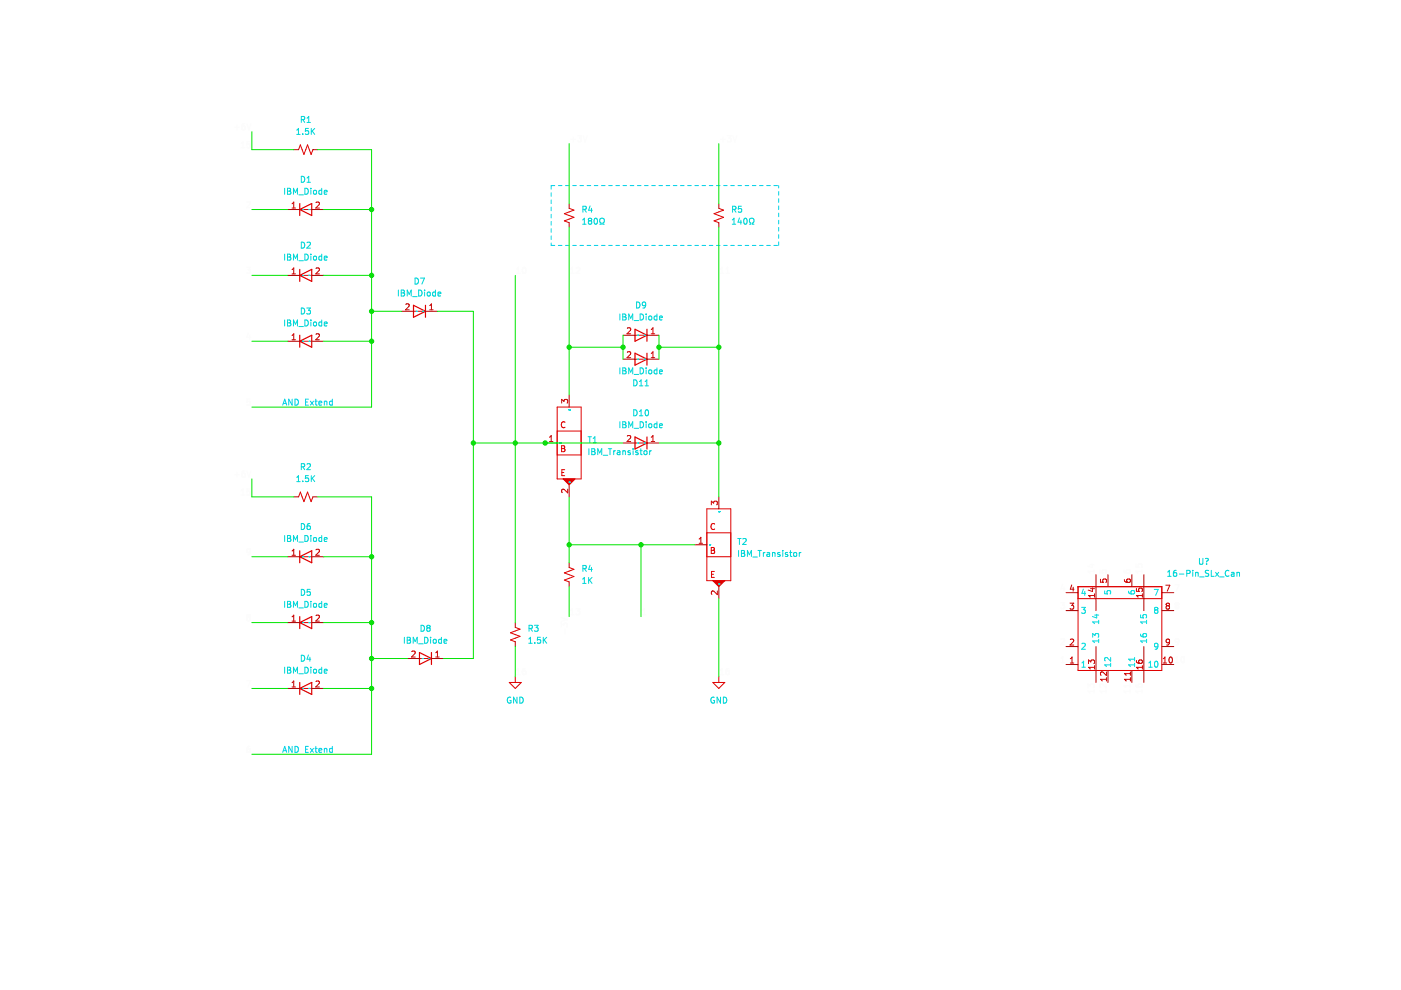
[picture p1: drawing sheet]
<svg xmlns="http://www.w3.org/2000/svg" width="297mm" height="210mm" viewBox="0 0 297 210" stroke-linecap="round" stroke-linejoin="round" font-family="sans-serif">
<path d="M.1 0h297v209.9h-297z" fill-rule="evenodd" fill="#fff" stroke="#fff" stroke-width=".21"/>
<g fill="none" stroke="#df0000" stroke-width=".21">
<path d="M63.3 31.7l.4-1 .7 2 .8-2 .8 2 .3-1M63.6 44.4h2.5M63.6 58.4h2.5M120.7 44.2l1 .4-2 .7 2 .8-2 .7 1 .4M152.4 44.2l1 .4-2 .7 2 .8-2 .7 1 .4M63.6 72.3h2.5M87.7 66h2.5M134.6 76.2h2.6M134.6 71.1h2.6M118.1 86.3h5.1v15.2h-5.1zM118.1 96.5h5.1M118.1 91.4h5.1"/>
<path d="M119.1 94.5h.4l.2 .2-.2 .4 .2 .1 .1 .3-.2 .3h-.5zM119.1 95.1h.4M119.7 99.6h-.6v1.2h.6M119.8 89.5a.56 .56 0 0 0-.8 .6 .56 .56 0 0 0 .8 .5M134.6 93.9h2.6M63.3 105.4l.4-1.1 .7 2.1 .8-2.1 .8 2.1 .3-1M63.6 118h2.5M119.1 100.2h.5M149.9 107.9h5v15.2h-5zM149.9 118h5M149.9 113h5M150.8 116.1h.4l.3 .2-.3 .4 .3 .1v.3l-.2 .2h-.5z"/>
<path d="M150.8 116.7h.4M151.5 111.1a.56 .56 0 0 0-.8 .5 .56 .56 0 0 0 .8 .6M63.6 132h2.5M88.9 139.6h2.6M109.2 133l1.1 .4-2.1 .8 2.1 .7-2.1 .8 1 .4M120.7 120.3l1 .4-2 .8 2 .7-2 .8 1 .4M150.9 121.8h.4M151.5 121.2h-.6v1.2h.6M228.6 124.4h17.7v17.8h-17.7zM228.6 126.9h17.7M63.6 146h2.5M108 144.7h2.5l-1.3 1.3z"/>
<path d="M109.2 143.4v1.3M151.1 144.7h2.6l-1.3 1.3zM152.4 143.4v1.3"/>
</g>
<g fill="none" stroke="#00d7d7" stroke-width=".21">
<path d="M60.3 39.9v1.3M61 39.9h.4l.2 .3-.2 .3 .2 .1 .1 .3-.3 .3h-.4zM62.9 28.5h.7M62.9 27.6l.4-.4v1.3M64.2 28.4v.1M64.6 39.9a.64 .64 0 0 1 .8 .7 .64 .64 0 0 1-.8 .6zM65.4 27.2h-.6l-.1 .6h.6l.1 .6-.2 .1-.5-.1M65.9 39.9v.1M66 27.2v1.3M66.2 27.8l.5 .7M66.7 27.2l-.7 .8M68.2 39.9v1.3"/>
<path d="M60.3 53.9v1.3M61 53.9h.4l.2 .2-.2 .4 .2 .1 .1 .3-.3 .3h-.4zM61 40.5h.4M61 54.5h.4M62.2 41.2v-1.3l.4 .9 .5-.9v1.3M62.2 55.2v-1.3l.4 .9 .5-.9v1.3M63.4 41.3h.9M63.4 55.3h.9M64.6 53.9a.64 .64 0 0 1 .8 .6 .64 .64 0 0 1-.8 .7zM65.9 40.3v.9M65.9 53.9v.1M65.9 54.3v.9"/>
<path d="M66.5 40.5l.2-.2 .4 .2-.1 .6h-.5zM66.5 54.4l.2-.1 .4 .1-.1 .7-.5-.1zM68.2 53.9v1.3M68.2 40.4l-.4-.1-.2 .3 .1 .5h.5M68.2 54.4l-.4-.1-.2 .2 .1 .6h.5M68.8 40.8l.6-.2-.1-.2-.4-.1-.1 .2v.6h.5M68.8 54.7l.6-.1-.1-.2-.4-.1-.1 .2v.6h.5M123.5 46.6l.4-.3v1.2M123.5 47.5h.8M125 46.8l-.3-.2 .3-.3h.2l.3 .2-.3 .3M125 46.8l-.3 .3v.2l.3 .2h.2l.3-.2v-.2l-.3-.3M125 46.8h.2"/>
<path d="M126.1 46.4l.1-.1a.68 .68 0 0 1 .5 .6 .68 .68 0 0 1-.5 .6l-.3-.4zM127.2 47.5h.3v-.2a.54 .54 0 0 1-.3-.7 .54 .54 0 0 1 .7-.3l.2 .6-.3 .4v.2h.3M155.3 47.5h.7M155.3 46.6l.3-.3v1.2M156.8 46.2l-.3 .9h.8M157.1 46.7v.8M157.8 46.4l.2-.1a.68 .68 0 0 1 .4 .6 .68 .68 0 0 1-.4 .6l-.3-.4zM158.9 47.5h.3v-.2a.54 .54 0 0 1-.3-.7 .54 .54 0 0 1 .8-.3l.2 .6-.3 .4v.2h.3M60.3 67.8v1.3M61 67.8h.4l.2 .3-.2 .4 .2 .1 .1 .3-.3 .2h-.4zM61 68.5h.4M62.2 69.1v-1.3l.4 1 .5-1v1.3"/>
<path d="M63.4 69.2h.9M64.6 67.8a.64 .64 0 0 1 .8 .7 .64 .64 0 0 1-.8 .6zM65.9 67.8v.2M65.9 68.3v.8M66.5 68.4l.2-.1 .4 .1-.1 .7-.5-.1zM68.2 67.8v1.3M68.2 68.3h-.4l-.2 .2 .1 .6h.5M68.8 68.7l.6-.1-.1-.3h-.4l-.1 .2v.6h.5M84.5 61.5v1.3M85.1 61.5h.4l.2 .2-.2 .4 .2 .1 .1 .3-.2 .3h-.5zM85.1 62.1h.4M86.3 62.8v-1.3l.5 .9 .4-.9v1.3"/>
<path d="M87.5 62.9h1M88.8 61.5a.64 .64 0 0 1 .7 .6 .64 .64 0 0 1-.7 .7zM90 61.5v.1M90 61.9v.9M90.6 62l.2-.1 .4 .1-.1 .7-.5-.1zM92.3 62l-.3-.1-.3 .3 .1 .5h.5M92.3 61.5v1.3M92.9 62.3l.6-.1-.1-.2-.4-.1-.1 .2v.6h.5M131.4 66.6v1.2M131.4 78v1.3M132 66.6h.5l.2 .2-.2 .4 .2 .1 .1 .3-.3 .2h-.5zM132 78h.5l.2 .2-.2 .4 .2 .1 .1 .3-.3 .3h-.5z"/>
<path d="M132 78.6h.5M132 67.2h.5M133.3 67.8v-1.2l.4 .9 .4-.9v1.2M133.3 79.3v-1.3l.4 .9 .4-.9v1.3M134.5 79.4h.9M134.5 68h.9M135.7 66.6a.64 .64 0 0 1 .8 .6 .64 .64 0 0 1-.8 .6zM135.7 78a.64 .64 0 0 1 .8 .6 .64 .64 0 0 1-.8 .7zM137 66.6v.1M137 67v.8M137 78v.1M137 78.4v.9"/>
<path d="M137.6 67.1l.2-.1 .3 .1v.7l-.5-.1zM137.6 78.5l.2-.1 .3 .1v.7l-.5-.1zM139.3 67.1l-.4-.1-.2 .2 .1 .6h.5M139.3 78.5l-.4-.1-.2 .3 .1 .5h.5M139.3 66.6v1.2M139.3 78v1.3M139.8 78.8l.6-.1v-.2l-.4-.1-.2 .2 .1 .6h.5M139.8 67.4l.6-.1v-.2l-.4-.1-.2 .2 .1 .6h.5M124.9 95.1v1.3M125.5 95.1h.4l.2 .3-.2 .3 .2 .2 .1 .3-.3 .2h-.4zM125.5 95.7h.4M126.7 96.4v-1.3l.5 .9 .4-.9v1.3"/>
<path d="M127.9 96.5h.9M129 95.1h.7M129.3 95.1v1.3M130.1 95.6v.8M130.5 95.6l-.4 .2M130.9 95.6h.5v.8M131.4 89.4v1.3M131.4 95.9l-.6 .2 .2 .3 .4-.1M132 89.4h.5l.2 .3-.2 .3 .2 .1 .1 .4-.3 .2h-.5zM132 90h.5M132.1 95.7l.4-.1 .1 .8M132.1 95.6v.8"/>
<path d="M133.3 90.7v-1.3l.4 .9 .4-.9v1.3M133.6 95.6h-.3l-.2 .1 .1 .2 .4 .1v.3h-.5M134.2 95.1v.2M134.2 95.6v.8M134.5 90.8h.9M135.3 95.6h-.3l-.2 .1v.2l.5 .1v.3h-.5M135.7 95.6h.5M135.7 89.4a.64 .64 0 0 1 .8 .7 .64 .64 0 0 1-.8 .6zM135.9 95.1v1.1l.3 .2M136.6 95.7l.2-.1 .3 .1v.6h-.5zM137 89.4v.1M137 89.8v.9"/>
<path d="M137.6 90l.2-.2 .3 .2v.6h-.5zM137.7 95.6v.8M138.1 95.6l-.4 .2M139.3 89.9l-.4-.1-.2 .3 .1 .5h.5M139.3 89.4v1.3M139.8 90.3l.6-.2v-.2l-.4-.1-.2 .2 .1 .6h.5M60.3 113.5v1.3M61 113.5h.4l.2 .3-.2 .3 .2 .2 .1 .3-.3 .2h-.4zM61 114.1h.4M62.2 114.8v-1.3l.4 .9 .5-.9v1.3M62.9 101.2l.4-.4v1.3M62.9 102.1h.7"/>
<path d="M63.4 114.9h.9M64.2 102v.1M64.6 113.5a.64 .64 0 0 1 .8 .7 .64 .64 0 0 1-.8 .6zM65.4 100.8h-.6l-.1 .7 .6-.1 .1 .6-.2 .1-.5-.1M65.9 113.5v.2M65.9 114v.8M66 100.8v1.3M66.2 101.4l.5 .7M66.5 114.1l.2-.1 .4 .1-.1 .6h-.5zM66.7 100.8l-.7 .8M68.2 113.5v1.3M68.2 114h-.4l-.2 .2 .1 .5h.5"/>
<path d="M68.8 114.4l.6-.1-.1-.3h-.4l-.1 .1v.6h.5M156.6 116.7v1.3M157.2 116.7h.4l.3 .3-.3 .3 .3 .1v.3l-.2 .3h-.5zM157.2 117.3h.4M158.5 118v-1.3l.4 .9 .4-.9v1.3M159.6 118.1h1M160.7 116.7h.7M161.1 116.7v1.3M161.8 117.1v.9M162.2 117.1l-.4 .3M162.6 117.2h.5l.1 .8M163.2 117.4l-.6 .3 .2 .3 .4-.1"/>
<path d="M163.8 117.3l.5-.1v.8M163.8 117.1v.9M165.4 117.2l-.3-.1-.2 .2v.2l.5 .1v.3h-.5M166 116.7v.1M166 117.1v.9M167 117.2l-.3-.1-.2 .2 .1 .2 .4 .1v.3h-.5M167.4 117.1h.5M167.6 116.7v1.1l.3 .2M168.3 117.3l.2-.2 .4 .2-.1 .6h-.5zM169.5 117.1v.9M169.8 117.1l-.3 .3M60.3 127.5v1.3"/>
<path d="M61 127.5h.4l.2 .2-.2 .4 .2 .1 .1 .3-.3 .3h-.4zM61 128.1h.4M62.2 128.8v-1.3l.4 .9 .5-.9v1.3M63.4 128.9h.9M64.6 127.5a.64 .64 0 0 1 .8 .6 .64 .64 0 0 1-.8 .7zM65.9 127.5v.1M65.9 127.9v.9M66.5 128l.2-.1 .4 .1-.1 .7h-.5zM68.2 127.5v1.3M68.2 128l-.4-.1-.2 .3 .1 .5h.5M68.8 128.3l.6-.1-.1-.2-.4-.1-.1 .2v.6h.5M85.7 135.1v1.3"/>
<path d="M86.3 135.1h.5l.2 .3-.2 .3 .2 .1 .1 .3-.3 .3h-.5zM86.3 135.7h.5M87.6 136.4v-1.3l.4 .9 .5-.9v1.3M88.8 136.5h.9M90 135.1a.64 .64 0 0 1 .8 .7 .64 .64 0 0 1-.8 .6zM91.3 135.1v.1M91.3 135.5v.9M91.9 135.7l.2-.2 .3 .2v.6h-.5zM93.6 135.6l-.4-.1-.2 .3 .1 .5h.5M93.6 135.1v1.3M94.1 136l.6-.2v-.2l-.4-.1-.2 .2 .1 .6h.5M112.1 136.4h.7"/>
<path d="M112.1 135.5l.4-.4v1.3M113.4 136.3v.1M114.6 135.1h-.6l-.1 .6h.6l.1 .6-.2 .1-.5-.1M115.2 135.1v1.3M115.4 135.7l.5 .7M115.9 135.1l-.7 .7M123.5 123.7h.8M123.5 122.8l.4-.4v1.3M124.8 122.4v1.3M125 123l.5 .7M125.5 122.4l-.7 .8M247.6 122.2h.7"/>
<path d="M247.6 121.3l.3-.4v1.3M249.4 120.9l-.4 .1-.2 .2v.8l.2 .2 .4-.1v-.6l-.4-.1-.2 .3M250 121.7h1M251.6 121.6l.6-.1 .1-.5-.7-.1v1.3M252.9 120.9v.1M252.9 121.4v.8M253.5 121.4v.8M253.5 121.5l.5-.1v.8M254.3 122.3h1M256.3 121h-.7v.4l.6 .3 .1 .3-.3 .2-.5-.1M256.8 120.9v1.3h.6M257.7 121.4l.7 .8"/>
<path d="M258.4 121.4l-.7 .8M258.6 122.3h.9M260.6 121a.56 .56 0 0 0-.8 .6 .56 .56 0 0 0 .8 .5M261.1 121.4h.5l.1 .8M261.7 121.7l-.7 .2 .2 .3 .5-.1M262.3 121.5l.4-.1 .1 .8M262.3 121.4v.8M60.3 141.5v1.2M61 141.5h.4l.2 .2-.2 .4 .2 .1 .1 .3-.3 .2h-.4zM61 142.1h.4M62.2 142.7v-1.2l.4 .9 .5-.9v1.2M63.4 142.9h.9"/>
<path d="M64.6 141.5a.64 .64 0 0 1 .8 .6 .64 .64 0 0 1-.8 .6zM65.9 141.5v.1M65.9 141.9v.8M66.5 142l.2-.1 .4 .1-.1 .7-.5-.1zM68.2 141.9h-.4l-.2 .2 .1 .6h.5M68.2 141.5v1.2M68.8 142.3l.6-.1-.1-.3h-.4l-.1 .2v.6h.5M108.3 147.9a.58 .58 0 0 0-.8 .6 .58 .58 0 0 0 .8 .5v-.5h-.2M109.6 147.8v1.3l-.7-1.3v1.3M110.2 147.8a.64 .64 0 0 1 .7 .6 .64 .64 0 0 1-.7 .7zM151.4 147.9a.58 .58 0 0 0-.7 .6 .58 .58 0 0 0 .8 .5v-.5h-.2M152.8 147.8v1.3l-.8-1.3v1.3"/>
<path d="M153.4 147.8a.64 .64 0 0 1 .7 .6 .64 .64 0 0 1-.7 .7z"/>
</g>
<g fill="none" stroke="#df0000" stroke-width=".25">
<path d="M63.6 43.2v2.5M63.6 57.1v2.6M63.6 44.4l2.5-1.2v2.5zM63.6 58.4l2.5-1.3v2.6zM63.6 71.1v2.5M63.6 72.3l2.5-1.2v2.5zM87.7 64.7l2.5 1.3-2.5 1.3zM90.2 64.7v2.6M134.6 69.8l2.6 1.3-2.6 1.2zM134.6 74.9l2.6 1.3-2.6 1.2zM137.2 69.8v2.5M137.2 74.9v2.5"/>
<path d="M134.6 92.7l2.6 1.2-2.6 1.3zM137.2 92.7v2.5M63.6 116.8v2.5M63.6 118l2.5-1.2v2.5zM63.6 130.7v2.6M63.6 132l2.5-1.3v2.6zM88.9 138.4l2.6 1.2-2.6 1.3zM91.5 138.4v2.5M63.6 144.7v2.5M63.6 146l2.5-1.3v2.5z"/>
</g>
<g fill="none" stroke="#a50000" stroke-width=".21">
<path d="M62.3 31.7h1M66.3 31.7h1.1M61 44.4h2.6M61 58.4h2.6M66.1 44.4h2.5M66.1 58.4h2.5M120.7 43.2v1M120.7 47.2v1M152.4 43.2v1M152.4 47.2v1M61 72.3h2.6M66.1 72.3h2.5"/>
<path d="M85.1 66h2.6M90.2 66h2.5M132.1 76.2h2.5M132.1 71.1h2.5M137.2 76.2h2.5M137.2 71.1h2.5M115.6 93.9h2.5M120.7 83.8v2.5M132.1 93.9h2.5M137.2 93.9h2.5M61 118h2.6M62.3 105.4h1"/>
<path d="M66.1 118h2.5M66.3 105.4h1.1M120.7 102.8v2.6M120.7 119.3v1M147.3 115.5h2.6M152.4 105.4v2.5M61 132h2.6M66.1 132h2.5M86.4 139.6h2.5M91.5 139.6h2.5M109.2 132v1M109.2 136.1v1"/>
<path d="M120.7 123.4v1M152.4 124.4v2.5M226 137.1h2.6M226 129.5h2.6M226 125.7h2.6M232.4 121.9v7.6M232.4 137.1v7.6M234.9 121.9v2.5M240 121.9v2.5M242.5 121.9v7.6M242.5 137.1v7.6M246.3 137.1h2.6"/>
<path d="M246.3 129.5h2.6M246.3 125.7h2.6M61 146h2.6M66.1 146h2.5M226 140.9h2.6M234.9 142.2v2.5M240 142.2v2.5M246.3 140.9h2.6"/>
</g>
<g fill="none" stroke="#00e7e7" stroke-width=".21">
<path d="M64.1 44.4h.1M64.1 58.4h.1M65.5 44.4h.1M65.5 58.4h.1M64.1 72.3h.1M65.5 72.3h.1M88.3 66h.1M89.6 66h.1M135.2 76.2h.1M135.2 71.1h.1M136.6 76.2h.1M136.6 71.1h.1"/>
<path d="M118.7 93.9h.1M120.7 86.9h.1M135.2 93.9h.1M136.6 93.9h.1M64.1 118h.1M65.5 118h.1M120.7 102.2h.1M150.4 115.5h.1M152.4 108.5h.1M64.1 132h.1M65.5 132h.1M89.5 139.6h.1"/>
<path d="M90.9 139.6h.1M152.4 123.8h.1M229.3 128.8h.8l-.4 .5 .3 .1v.5l-.1 .1-.6-.1M229.4 136.5l.5-.1 .2 .4-.8 .9h.8M229.7 124.9l-.3 .9h.8M230 125.4v.8M231.7 135.1v-.8l.5 .4 .1-.3h.5l.1 .2-.1 .5M232.1 130.4h.8M232.5 130.2v.8l-.9-.3M232.9 135.9h-1.2l.3 .4M232.9 131.5v.7M232.9 135.5v.8"/>
<path d="M232.9 131.9h-1.2l.3 .3M234.2 125.3v.6h.6v-.6h.6l.1 .2-.1 .4M235.5 139.4v.8l-.9-.8-.4 .2 .1 .5M239.3 125.3v.4l.3 .2h.7l.3-.2-.2-.4h-.6v.4l.2 .2M240.6 139.4v.7M240.6 139.8h-1.3l.4 .3M241.8 134.4l.1 .4 .2 .2h.8l.2-.2-.1-.4h-.6l-.1 .4 .3 .2M241.8 130.4v.6h.6v-.6h.6l.1 .1-.1 .5M243.1 135.9h-1.3l.4 .4M243.1 131.9h-1.3l.4 .3M243.1 131.5v.7M243.1 135.5v.8"/>
<path d="M244.7 125h.9l-.6 1.2M245 129.3l-.2-.2 .2-.3h.3l.2 .2-.2 .3M245 129.3l-.2 .3v.2l.2 .2h.3l.2-.2-.1-.4-.1-.1M245 129.3h.3M245.5 136.9l-.2 .3-.4-.1-.1-.6 .5-.1 .2 .2-.1 .8-.1 .2-.4 .1M64.1 146h.1M65.5 146h.1M229.4 141.5h.7M229.4 140.6l.3-.4v1.3M235.5 141h-1.3l.4 .3M235.5 140.6v.7M240.6 140.6v.7"/>
<path d="M240.6 141h-1.3l.4 .3M243.6 141.5h.7M243.6 140.6l.3-.4v1.3M244.9 140.3l.2-.1a.68 .68 0 0 1 .4 .6 .68 .68 0 0 1-.4 .7l-.3-.5z"/>
</g>
<g fill="none" stroke="#c70000" stroke-width=".21">
<path d="M61.9 43.2l.4-.4v1.3M61.9 57.2l.4-.4v1.3M61.9 44.1h.7M61.9 58.1h.7M67 43l.5-.2 .2 .4-.8 .9h.8M67 56.9l.5-.1 .2 .4-.8 .9h.8M61.9 71.1l.4-.3v1.2M61.9 72h.7M67 70.9l.5-.1 .2 .3-.8 .9h.8M86 64.5l.5-.1 .3 .4-.8 .9h.8M91.1 65.7h.7M91.1 64.8l.4-.4v1.3"/>
<path d="M133 69.6l.5-.1 .2 .4-.8 .9h.8M133 74.7l.5-.1 .2 .3-.8 .9h.8M138.1 70.8h.7M138.1 69.9l.3-.4v1.3M138.1 74.9l.3-.3v1.2M138.1 75.8h.7M116.5 93.6h.7M116.5 92.7l.4-.4v1.3M119.1 85.5v-.8l.5 .4 .1-.4h.5l.2 .2-.2 .6M133 92.5l.5-.2 .2 .4-.8 .9h.8M138.1 93.6h.7M138.1 92.7l.3-.4v1.3"/>
<path d="M61.9 116.8l.4-.3v1.2M61.9 117.7h.7M67 116.6l.5-.1 .2 .3-.8 .9h.8M120.4 103.7v.8l-1-.8-.3 .3 .1 .4M148.2 115.2h.8M148.2 114.3l.4-.4v1.3M150.8 107v-.7l.5 .4 .1-.4h.6l.1 .2-.1 .5M61.9 130.8l.4-.4v1.3M61.9 131.7h.7M67 130.5l.5-.1 .2 .4-.8 .9h.8M87.3 138.2l.5-.2 .2 .4-.8 .9h.8M92.4 139.3h.7"/>
<path d="M92.4 138.4l.3-.4v1.3M152.1 125.3v.8l-.9-.8-.4 .2 .1 .5M226.9 127.9h.8l-.5 .5 .4 .1v.5l-.2 .2-.5-.2M226.9 139.7l.4-.4v1.3M226.9 135.6l.5-.1 .3 .4-.8 .9h.8M227.2 124l-.3 .9h.8M227.5 124.5v.8M231.2 124.8h.9M231.6 124.6v.8l-.9-.3M232.1 125.9v.7M232.1 126.3h-1.3l.3 .3M233.3 122.8v.6l.6 .1v-.6l.6-.1 .1 .2-.1 .5"/>
<path d="M238.4 122.9l.1 .3 .2 .2 .7 .1 .3-.3-.2-.4-.6 .1v.3l.2 .3M240.9 124.8v.6h.6v-.6h.6l.1 .1-.1 .5M242.2 126.3h-1.3l.4 .3M242.2 125.9v.7M246.6 139.7l.4-.4v1.3M247.2 124.1h.8l-.5 1.2M247.5 128.4l-.3 .3v.2l.3 .3 .3-.1 .2-.2-.1-.4-.2-.1M247.5 128.4l-.3-.2 .3-.3h.2l.3 .2-.3 .3M247.5 128.4h.2M248 139.4l.1-.1a.68 .68 0 0 1 .5 .6 .68 .68 0 0 1-.5 .7l-.3-.5zM248 136l-.3 .3-.3-.1-.1-.6 .4-.1 .3 .2-.1 .8-.2 .2-.3 .1M61.9 145.7h.7"/>
<path d="M61.9 144.7l.4-.3v1.3M67 144.5l.5-.1 .2 .3-.8 1h.8M226.9 140.6h.8M230.8 140.7v-.8l.5 .4 .1-.3h.5l.2 .2-.2 .5M232.1 141.5h-1.3l.3 .4M232.1 141.1v.8M234.6 144h-1.3l.4 .4M234.6 142.5v.7l-.9-.7-.4 .2 .1 .5M234.6 143.7v.7M239.7 142.5v.7M239.7 143.7v.7M239.7 144h-1.3l.4 .4"/>
<path d="M239.7 142.8h-1.3l.4 .4M240.9 140l.1 .4 .2 .2h.8l.2-.2-.1-.4h-.6l-.1 .4 .3 .2M242.2 141.5h-1.3l.4 .4M242.2 141.1v.8M246.6 140.6h.8"/>
</g>
<g fill="none" stroke="#00d6d6" stroke-width=".21">
<path d="M63.9 25.4l.6-.1v-.5l-.6-.1v1.3M63.9 37.4a.64 .64 0 0 1 .7 .6 .64 .64 0 0 1-.7 .7zM64.2 25.4l.4 .6M65.1 25.1l.4-.4v1.3M65.1 26h.7M65.1 38.7h.7M65.1 37.7l.4-.3v1.3M63.9 51.3a.64 .64 0 0 1 .7 .7 .64 .64 0 0 1-.7 .6zM65.1 51.5l.5-.2 .2 .4-.8 .9h.8M88 59a.64 .64 0 0 1 .7 .6 .64 .64 0 0 1-.7 .6zM89.1 59h.9l-.5 1.2M123.6 44.4l.6-.1 .1-.4-.7-.2v1.3"/>
<path d="M123.9 44.4l.4 .6M125.1 43.7l-.3 .9h.8M125.4 44.2v.8M155.3 44.4l.6-.1 .1-.4-.7-.2v1.3M155.6 44.4l.4 .6M157.2 43.7h-.6l-.1 .6h.6l.1 .6-.2 .1-.5-.1M63.9 65.3a.64 .64 0 0 1 .7 .6 .64 .64 0 0 1-.7 .7zM65 65.3h.8l-.4 .5 .4 .1v.6l-.2 .1-.6-.1M135 64a.64 .64 0 0 1 .7 .7 .64 .64 0 0 1-.7 .6zM136.9 64.6l-.2 .2h-.4l-.1-.6 .5-.2 .2 .3-.1 .7-.1 .2-.4 .1M63.9 99l.6-.1v-.5l-.6-.1v1.3M64.2 99l.4 .6"/>
<path d="M65.1 98.4l.5-.1 .2 .4-.8 .9h.8M124.7 92.6h.7M125 92.6v1.3M125.8 93.9h.7M125.8 93l.3-.4v1.3M134.4 80.5a.64 .64 0 0 1 .7 .7 .64 .64 0 0 1-.7 .6zM134.4 86.9a.64 .64 0 0 1 .7 .6 .64 .64 0 0 1-.7 .7zM135.6 88.2h.7M135.6 80.9l.3-.4v1.3M135.6 87.2l.3-.3v1.3M135.6 81.8h.7M136.8 81.8h.7"/>
<path d="M136.8 80.9l.3-.4v1.3M136.9 87l.2-.1a.68 .68 0 0 1 .4 .6 .68 .68 0 0 1-.4 .7l-.3-.5zM63.9 111a.64 .64 0 0 1 .7 .6 .64 .64 0 0 1-.7 .7zM65.7 111l-.4 .1-.1 .2-.1 .7 .2 .3 .5-.1-.1-.7h-.4l-.2 .2M125.1 119.8l-.3 .9h.8M156.4 114.2h.7M156.8 114.2v1.2M157.5 114.3l.5-.1 .2 .3-.8 .9h.8M254.3 118.4v1l.2 .3 .4-.1 .1-.2v-1M255.6 118.4h.4a.43 .43 0 0 1-.2 .7v.1M255.8 119.5v.2M63.9 125a.64 .64 0 0 1 .7 .6 .64 .64 0 0 1-.7 .6z"/>
<path d="M63.9 138.9a.64 .64 0 0 1 .7 .7 .64 .64 0 0 1-.7 .6zM65.4 138.9l-.3 .9h.8M65.7 139.3v.9M65.8 125h-.6l-.1 .6 .6-.1 .1 .6-.2 .1-.5-.1M89.3 132.6a.64 .64 0 0 1 .7 .6 .64 .64 0 0 1-.7 .6zM90.7 133.1l-.2-.2 .2-.3h.3l.2 .2-.2 .3M90.7 133.1l-.2 .3v.2l.2 .2h.3l.2-.2v-.2l-.2-.3M90.7 133.1h.3M112.2 133.2h.6v-.5l-.6-.1v1.2M112.5 133.2l.4 .6M113.3 132.6h.8l-.4 .5 .3 .1v.5l-.1 .1-.6-.1M123.6 120.6l.6-.1 .1-.5-.7-.1v1.3"/>
<path d="M123.9 120.6l.4 .6M125.4 120.3v.9"/>
</g>
<g fill="#df0000" stroke="#df0000" stroke-width=".21">
<path d="M151.1 123.1h2.6l-1.3 1.3z"/>
<path d="M119.4 101.5h2.5l-1.2 1.3z"/>
</g>
<g fill="none" stroke="#fcfcfc" stroke-width=".21">
<path d="M49.8 27h.9M50.2 26.5v1M51.1 31.3h.8M51.1 30.4l.4-.3v1.2M51.9 26.2l-.4 .1-.2 .2v.8l.2 .2 .4-.1v-.6l-.4-.1-.2 .3M52.4 26.2l.4 1.3 .4-1.3M53 30.1h-.6v.6l.6-.1v.6l-.2 .1-.4-.1M121.1 29.6h.9M121.5 29.1v1M122.5 28.8h.8l-.4 .5 .3 .1v.5l-.2 .2-.5-.2M123.7 28.8l.4 1.3 .4-1.3M152.8 29.6h1"/>
<path d="M153.3 29.1v1M154.2 28.8h.8l-.4 .5 .4 .1v.5l-.2 .2-.6-.2M155.4 28.8l.4 1.3 .4-1.3M52.3 56.7h.8l-.4 .5 .3 .1v.6l-.2 .1-.5-.1M52.4 42.9l.4-.2 .3 .4-.8 .9h.8M109.6 57.1l.3-.4v1.3M109.6 58h.7M110.9 56.8l.2-.1a.68 .68 0 0 1 .4 .6 .68 .68 0 0 1-.4 .7l-.3-.5zM121 58h.7M121 57.1l.4-.4v1.3M122.2 56.8l.5-.1 .2 .4-.8 .9h.8M152.7 58h.7"/>
<path d="M152.7 57.1l.4-.4v1.3M153.9 58h.8M153.9 57.1l.4-.4v1.3M52.7 70.6l-.3 .9h.7M53 71.1v.8M51.9 99.9h-.4l-.2 .3v.7l.2 .2 .4-.1v-.6l-.4-.1-.2 .3M52.4 99.9l.4 1.2 .4-1.2M53 84.6h-.6v.6h.6v.6l-.2 .1-.4-.1M49.8 100.6h.9M50.2 100.2v.9M51.1 104l.4-.3v1.2M51.1 104.9h.8"/>
<path d="M53 103.7h-.6v.6l.6-.1v.6l-.2 .1-.4-.1M53.1 116.9l-.3 .3-.3-.1-.1-.6 .4-.1 .3 .2-.1 .7-.2 .3h-.3M231.1 119.7h.9M231.5 119.5v.8l-.9-.3M240.8 119.7v.6h.6v-.6h.6l.1 .1-.1 .5M52.6 130.9l-.2-.3 .2-.3 .4 .1 .1 .2-.3 .3M52.6 130.9l-.2 .2v.3l.2 .2 .4-.1 .1-.1-.1-.4-.2-.1M52.6 130.9h.2M119 132.9v-.8l.5 .5 .1-.4h.5l.2 .2-.2 .5M119 130.9l1.3 .5-1.3 .4M119.8 133.4v1M121 130.3h.7"/>
<path d="M121 129.4l.4-.3v1.2M122.1 129.1h.8l-.4 .4 .4 .2v.5l-.2 .1-.6-.1M136.2 130.3h.7M136.2 129.4l.4-.3v1.2M224.9 127.8h.8l-.4 .5 .3 .1v.5l-.1 .2-.6-.2M225 139.6l.3-.4v1.3M225 135.5l.5-.1 .2 .4-.8 .9h.8M225.3 123.9l-.3 .9h.8M225.6 124.4v.8M232 120.8v.7M232 121.2h-1.3l.4 .3M233.2 120.9v.6h.6v-.6h.6l.1 .1-.1 .5"/>
<path d="M238.3 120.9l.1 .4 .2 .2h.7l.3-.2-.1-.4h-.7v.4l.2 .2M242.1 121.2h-1.3l.4 .3M242.1 120.8v.7M249.1 124h.9l-.6 1.2M249.2 139.6l.4-.4v1.3M249.4 128.3l-.2-.2 .2-.3h.3l.2 .2-.2 .3M249.4 128.3l-.2 .3v.3l.2 .2h.3l.2-.3v-.2l-.2-.3M249.4 128.3h.3M249.9 135.9l-.2 .3-.4-.1-.1-.6 .5-.1 .2 .2v.8l-.2 .2-.4 .1M250.5 139.3l.2-.1a.68 .68 0 0 1 .4 .6 .68 .68 0 0 1-.4 .7l-.3-.5zM52.3 144.3h.8l-.5 1.3M53 158.3h-.4l-.2 .3v.7l.2 .2 .4-.1v-.6l-.4-.1-.2 .3"/>
<path d="M109.6 143h.7M109.6 142.1l.3-.3v1.2M111.4 141.8h-.4l-.2 .3v.7l.2 .2 .4-.1v-.6l-.4-.1-.2 .3M152.7 143h.7M152.7 142.1l.4-.3v1.2M154.5 141.8h-.3l-.2 .3-.1 .7 .3 .2 .4-.1-.1-.6-.3-.1-.3 .3M225 140.5h.7M230.7 145.8v-.8l.5 .4 .1-.3h.5l.2 .2-.2 .5M232 146.2v.8M232 146.6h-1.3l.4 .4M234.5 145v.8l-.9-.8-.4 .3 .1 .4M234.5 146.2v.8"/>
<path d="M234.5 146.6h-1.3l.4 .4M239.6 146.6h-1.3l.4 .4M239.6 145v.7M239.6 146.2v.8M239.6 145.4h-1.3l.4 .3M240.8 145.1l.1 .4 .2 .2h.8l.2-.2-.1-.4h-.6l-.1 .4 .3 .2M242.1 146.6h-1.3l.4 .4M242.1 146.2v.8M249.2 140.5h.7"/>
</g>
<g fill="none" stroke="#00c8ff" stroke-width=".21">
<path d="M117.6 39.3h-.7v.8M118.4 39.3h.7M119.9 39.3h.8M121.4 39.3h.8M123 39.3h.7M124.5 39.3h.7M126 39.3h.8M127.5 39.3h.8M129 39.3h.8M130.6 39.3h.7M132.1 39.3h.8M133.6 39.3h.8"/>
<path d="M135.1 39.3h.8M136.7 39.3h.7M138.2 39.3h.7M139.7 39.3h.8M141.2 39.3h.8M142.8 39.3h.7M144.3 39.3h.7M145.8 39.3h.8M147.3 39.3h.8M148.8 39.3h.8M150.4 39.3h.7M151.9 39.3h.8"/>
<path d="M153.4 39.3h.8M154.9 39.3h.8M156.5 39.3h.7M158 39.3h.7M159.5 39.3h.8M161 39.3h.8M162.6 39.3h.7M164.1 39.3h.7M165.1 39.3v.6M116.9 51.5v.5h.7M116.9 40.9v.7M116.9 42.4v.8"/>
<path d="M116.9 43.9v.8M116.9 45.4v.8M116.9 47v.7M116.9 48.5v.7M116.9 50v.8M118.4 52h.7M119.9 52h.8M121.4 52h.8M123 52h.7M124.5 52h.7M126 52h.8M127.5 52h.8"/>
<path d="M129 52h.8M130.6 52h.7M132.1 52h.8M133.6 52h.8M135.1 52h.8M136.7 52h.7M138.2 52h.7M139.7 52h.8M141.2 52h.8M142.8 52h.7M144.3 52h.7M145.8 52h.8"/>
<path d="M147.3 52h.8M148.8 52h.8M150.4 52h.7M151.9 52h.8M153.4 52h.8M154.9 52h.8M156.5 52h.7M158 52h.7M159.5 52h.8M161 52h.8M162.6 52h.7M164.1 52h.7"/>
<path d="M165.1 40.6v.8M165.1 42.1v.8M165.1 43.7v.7M165.1 45.2v.7M165.1 46.7v.8M165.1 48.2v.8M165.1 49.8v.7M165.1 51.3v.7M59.9 85.9l.5-1.3 .4 1.3M60.1 85.5h.6M61.9 84.6v1.3l-.7-1.3v1.3M62.5 84.6a.64 .64 0 0 1 .8 .7 .64 .64 0 0 1-.8 .6z"/>
<path d="M64.8 85.2h.4M65.4 84.6h-.6v1.3h.6M65.8 85.1l.7 .8M66.5 85.1l-.7 .8M66.8 85.1h.5M67 84.6v1.1l.3 .2M67.6 85.5l.6-.1v-.3h-.4l-.2 .1 .1 .6h.5M68.8 85.2l.5-.1v.8M68.8 85.1v.8M70.5 85.1h-.4l-.2 .2 .1 .5h.5M70.5 84.6v1.3M59.9 159.5l.5-1.2 .4 1.2"/>
<path d="M60.1 159.2h.6M61.9 158.3v1.2l-.7-1.2v1.2M62.5 158.3a.64 .64 0 0 1 .8 .6 .64 .64 0 0 1-.8 .6zM64.8 158.9h.4M65.4 158.3h-.6v1.2h.6M65.8 158.7l.7 .8M66.5 158.7l-.7 .8M66.8 158.7h.5M67 158.3v1l.3 .2M67.6 159.1l.6-.1v-.3h-.4l-.2 .2 .1 .6h.5M68.8 158.7v.8M68.8 158.8l.5-.1v.8"/>
<path d="M70.5 158.3v1.2M70.5 158.7h-.4l-.2 .2 .1 .6h.5"/>
</g>
<g fill="none" stroke="#00e600" stroke-width=".21">
<path d="M53.4 27.9v3.8h8.9M67.4 31.7h11.4v54.6h-25.4M120.7 30.5v12.7M152.4 30.5v12.7M53.4 44.4h7.6M53.4 58.4h7.6M68.6 44.4h10.2M68.6 58.4h10.2M109.2 58.4v73.6M120.7 48.2v35.6M152.4 48.2v57.2M53.4 72.3h7.6"/>
<path d="M68.6 72.3h10.2M78.8 66h6.3M92.7 66h7.7v73.6h-6.4M120.7 73.6h11.4M132.1 71.1v5.1M139.7 73.6h12.7M139.7 71.1v5.1M100.4 93.9h31.7M139.7 93.9h12.7M53.4 118h7.6M53.4 101.5v3.9h8.9M67.4 105.4h11.4v54.5h-25.4"/>
<path d="M68.6 118h10.2M120.7 105.4v13.9M120.7 115.5h26.6M135.9 115.5v15.2M53.4 132h7.6M68.6 132h10.2M78.8 139.6h7.6M109.2 137.1v6.3M120.7 124.4v6.3M152.4 126.9v16.5M53.4 146h7.6M68.6 146h10.2"/>
</g>
<g fill="#00c900" stroke="#00c900" stroke-width=".21">
<circle cx="100.4" cy="93.9" r=".46"/>
<circle cx="120.7" cy="73.6" r=".46"/>
<circle cx="132.1" cy="73.6" r=".46"/>
<circle cx="139.7" cy="73.6" r=".46"/>
<circle cx="152.4" cy="73.6" r=".46"/>
<circle cx="152.4" cy="93.9" r=".46"/>
<circle cx="115.6" cy="93.9" r=".46"/>
<circle cx="78.8" cy="146" r=".46"/>
<circle cx="120.7" cy="115.5" r=".46"/>
<circle cx="135.9" cy="115.5" r=".46"/>
<circle cx="78.8" cy="72.3" r=".46"/>
<circle cx="78.8" cy="66" r=".46"/>
<circle cx="78.8" cy="58.4" r=".46"/>
<circle cx="78.8" cy="44.4" r=".46"/>
<circle cx="109.2" cy="93.9" r=".46"/>
<circle cx="78.8" cy="139.6" r=".46"/>
<circle cx="78.8" cy="118" r=".46"/>
<circle cx="78.8" cy="132" r=".46"/>
</g>
</svg>
